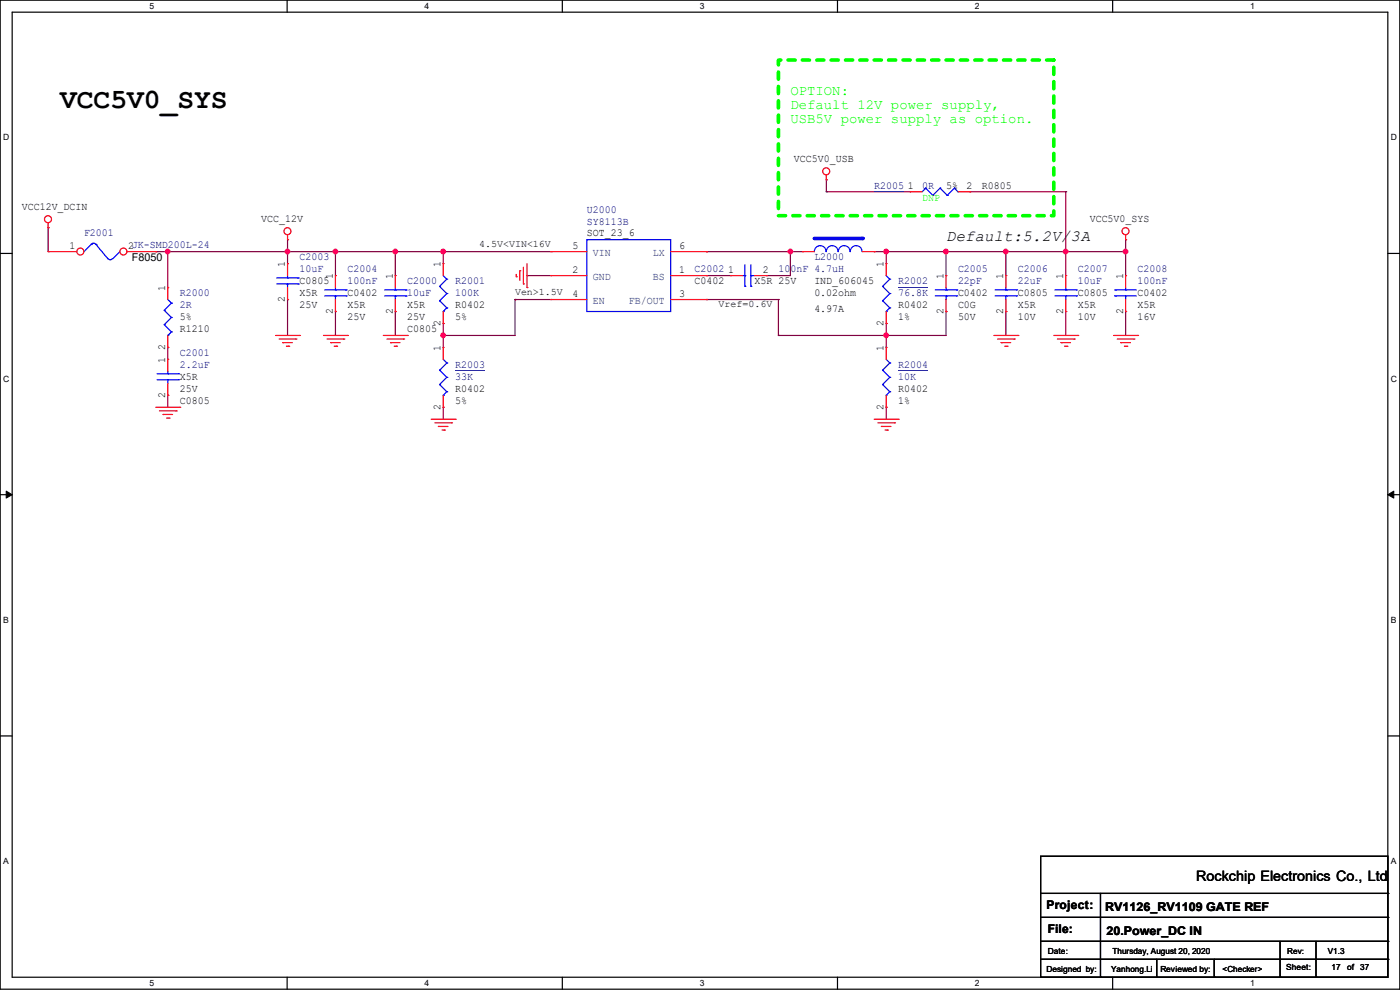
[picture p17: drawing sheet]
<svg xmlns="http://www.w3.org/2000/svg" width="297mm" height="210mm" viewBox="0 0 297 210" stroke-linecap="round" stroke-linejoin="round" font-family="sans-serif">
<defs><g id="words">
<text font-size="5.9" x="12.7" y="22.8">VCC5V0_SYS</text>
<text font-size="3.3" x="200.7" y="51.1">Default:5.2V/3A</text>
<g font-size="3" fill="#0f0">
<text x="167.7" y="20.2">OPTION:</text>
<text x="167.7" y="23.2">Default 12V power supply,</text>
<text x="167.7" y="26.1">USB5V power supply as option.</text>
</g>
<text font-size="3" x="253.8" y="186.9">Rockchip Electronics Co., Ltd</text>
<g font-size="2.5">
<text x="222" y="192.9">Project:</text>
<text x="222.3" y="198">File:</text>
<text x="234.5" y="193.2">RV1126_RV1109 GATE REF</text>
<text x="234.7" y="198.2">20.Power_DC IN</text>
</g>
<g font-size="2.3">
<text x="168.4" y="34.4">VCC5V0_USB</text>
<text x="192.6" y="40.1">1</text>
<text x="200.7" y="40">5%</text>
<text x="205" y="40.1">2</text>
<text x="208.3" y="40">R0805</text>
<text x="4.6" y="44.6">VCC12V_DCIN</text>
<text x="55.4" y="47.1">VCC_12V</text>
<text x="231.2" y="47.1">VCC5V0_SYS</text>
<text x="14.8" y="52.8">1</text>
<text x="27.2" y="52.8">2JK-SMD200L-24</text>
<text x="121.5" y="52.8">5</text>
<text x="124.5" y="50.2">SOT_23_6</text>
<text x="144.1" y="52.8">6</text>
<text x="28" y="55.5">F8050</text>
<text x="60.5" y="56.7" transform="rotate(-90 60.5 56.7)">1</text>
<text x="70.6" y="59.2" transform="rotate(-90 70.6 59.2)">1</text>
<text x="83.3" y="59.2" transform="rotate(-90 83.3 59.2)">1</text>
<text x="93.5" y="56.7" transform="rotate(-90 93.5 56.7)">1</text>
<text x="121.5" y="57.9">2</text>
<text x="144.1" y="57.9">1</text>
<text x="154.5" y="57.9">1</text>
<text x="161.8" y="57.9">2</text>
<text x="187.5" y="56.7" transform="rotate(-90 187.5 56.7)">1</text>
<text x="200.2" y="59.2" transform="rotate(-90 200.2 59.2)">1</text>
<text x="212.9" y="59.2" transform="rotate(-90 212.9 59.2)">1</text>
<text x="225.5" y="59.2" transform="rotate(-90 225.5 59.2)">1</text>
<text x="238.3" y="59.2" transform="rotate(-90 238.3 59.2)">1</text>
<text x="35.1" y="61.8" transform="rotate(-90 35.1 61.8)">1</text>
<text x="60.5" y="64.1" transform="rotate(-90 60.5 64.1)">2</text>
<text x="63.5" y="60.3">C0805</text>
<text x="63.5" y="62.9">X5R</text>
<text x="63.5" y="65.4">25V</text>
<text x="73.7" y="62.9">C0402</text>
<text x="73.7" y="65.4">X5R</text>
<text x="86.4" y="65.4">X5R</text>
<text x="96.6" y="65.4">R0402</text>
<text x="121.5" y="63">4</text>
<text x="144.1" y="63">3</text>
<text x="147.4" y="60.3">C0402</text>
<text x="160.1" y="60.3">X5R 25V</text>
<text x="172.8" y="60.3">IND_606045</text>
<text x="172.8" y="62.9">0.02ohm</text>
<text x="190.5" y="65.4">R0402</text>
<text x="203.2" y="62.9">C0402</text>
<text x="203.2" y="65.4">C0G</text>
<text x="215.9" y="62.9">C0805</text>
<text x="215.9" y="65.4">X5R</text>
<text x="228.6" y="62.9">C0805</text>
<text x="228.6" y="65.4">X5R</text>
<text x="241.3" y="62.9">C0402</text>
<text x="241.3" y="65.4">X5R</text>
<text x="38.1" y="70.5">R1210</text>
<text x="38.1" y="67.9">5%</text>
<text x="70.6" y="66.6" transform="rotate(-90 70.6 66.6)">2</text>
<text x="73.7" y="67.9">25V</text>
<text x="83.3" y="66.6" transform="rotate(-90 83.3 66.6)">2</text>
<text x="86.4" y="70.5">C0805</text>
<text x="86.4" y="67.9">25V</text>
<text x="93.5" y="69.1" transform="rotate(-90 93.5 69.1)">2</text>
<text x="96.6" y="67.9">5%</text>
<text x="172.8" y="66.2">4.97A</text>
<text x="187.5" y="69.1" transform="rotate(-90 187.5 69.1)">2</text>
<text x="190.5" y="67.9">1%</text>
<text x="200.2" y="66.6" transform="rotate(-90 200.2 66.6)">2</text>
<text x="203.2" y="67.9">50V</text>
<text x="212.9" y="66.6" transform="rotate(-90 212.9 66.6)">2</text>
<text x="215.9" y="67.9">10V</text>
<text x="225.5" y="66.6" transform="rotate(-90 225.5 66.6)">2</text>
<text x="228.6" y="67.9">10V</text>
<text x="238.3" y="66.6" transform="rotate(-90 238.3 66.6)">2</text>
<text x="241.3" y="67.9">16V</text>
<text x="35.1" y="77" transform="rotate(-90 35.1 77)">1</text>
<text x="35.1" y="74.2" transform="rotate(-90 35.1 74.2)">2</text>
<text x="93.5" y="74.5" transform="rotate(-90 93.5 74.5)">1</text>
<text x="187.5" y="74.5" transform="rotate(-90 187.5 74.5)">1</text>
<text x="38.1" y="80.6">X5R</text>
<text x="38.1" y="83.2">25V</text>
<text x="96.6" y="83.2">R0402</text>
<text x="190.5" y="83.2">R0402</text>
<text x="35.1" y="84.4" transform="rotate(-90 35.1 84.4)">2</text>
<text x="38.1" y="85.7">C0805</text>
<text x="93.5" y="86.9" transform="rotate(-90 93.5 86.9)">2</text>
<text x="96.6" y="85.7">5%</text>
<text x="187.5" y="86.9" transform="rotate(-90 187.5 86.9)">2</text>
<text x="190.5" y="85.7">1%</text>
</g>
<g font-size="2.3" fill="#000080">
<text x="185.5" y="40">R2005</text>
<text x="195.6" y="40">0R</text>
<text x="124.5" y="45.1">U2000</text>
<text x="124.5" y="47.6">SY8113B</text>
<text x="17.8" y="50.2">F2001</text>
<text x="63.5" y="55.2">C2003</text>
<text x="63.5" y="57.8">10uF</text>
<text x="73.7" y="57.8">C2004</text>
<text x="147.4" y="57.8">C2002</text>
<text x="165.1" y="57.8">100nF 4.7uH</text>
<text x="172.8" y="55.2">L2000</text>
<text x="203.2" y="57.8">C2005</text>
<text x="215.9" y="57.8">C2006</text>
<text x="228.6" y="57.8">C2007</text>
<text x="241.3" y="57.8">C2008</text>
<text x="38.1" y="62.9">R2000</text>
<text x="38.1" y="65.4">2R</text>
<text x="73.7" y="60.3">100nF</text>
<text x="86.4" y="60.3">C2000</text>
<text x="86.4" y="62.9">10uF</text>
<text x="96.6" y="60.3">R2001</text>
<text x="96.6" y="62.9">100K</text>
<text x="190.5" y="60.3">R2002</text>
<text x="190.5" y="62.9">76.8K</text>
<text x="203.2" y="60.3">22pF</text>
<text x="215.9" y="60.3">22uF</text>
<text x="228.6" y="60.3">10uF</text>
<text x="241.3" y="60.3">100nF</text>
<text x="38.1" y="75.6">C2001</text>
<text x="38.1" y="78.1">2.2uF</text>
<text x="96.6" y="78.1">R2003</text>
<text x="96.6" y="80.6">33K</text>
<text x="190.5" y="78.1">R2004</text>
<text x="190.5" y="80.6">10K</text>
</g>
<text font-size="2.3" fill="#0f0" x="195.6" y="42.5">DNP</text>
<g font-size="2.3" fill="#004080">
<text x="125.8" y="59.4">GND</text>
<text x="125.8" y="54.3">VIN</text>
<text x="138.5" y="54.3">LX</text>
<text x="138.5" y="59.4">BS</text>
<text x="125.8" y="64.5">EN</text>
<text x="133.4" y="64.5">FB/OUT</text>
</g>
<g font-size="2.1">
<text x="101.6" y="52.5">4.5V&lt;VIN&lt;16V</text>
<text x="109.3" y="62.7">Ven&gt;1.5V</text>
<text x="152.4" y="65.2">Vref=0.6V</text>
</g>
<g font-size="1.8">
<text x="31.7" y="1.9">5</text>
<text x="90.1" y="1.9">4</text>
<text x="148.5" y="1.9">3</text>
<text x="206.8" y="1.9">2</text>
<text x="265.2" y="1.9">1</text>
<text x=".7" y="29.8">D</text>
<text x="295.1" y="29.8">D</text>
<text x=".7" y="80.9">C</text>
<text x="295.1" y="80.9">C</text>
<text x=".7" y="132.1">B</text>
<text x="295.1" y="132.1">B</text>
<text x=".7" y="183.3">A</text>
<text x="295.1" y="183.3">A</text>
<text x="222.3" y="202.3">Date:</text>
<text x="236" y="202.3">Thursday, August 20, 2020</text>
<text x="281.7" y="202.3">V1.3</text>
<text x="31.7" y="209.2">5</text>
<text x="90.1" y="209.2">4</text>
<text x="148.5" y="209.2">3</text>
<text x="206.8" y="209.2">2</text>
<text x="222" y="206.1">Designed by:</text>
<text x="235.7" y="206.1">Yanhong.Li</text>
<text x="246.2" y="206.1">Reviewed by:</text>
<text x="259.4" y="206.1">&lt;Checker&gt;</text>
<text x="265.2" y="209.2">1</text>
<text x="272.8" y="205.9">Sheet:</text>
<text x="282.5" y="205.9">17</text>
<text x="285.8" y="205.9">of</text>
<text x="288.6" y="205.9">37</text>
</g>
<text font-size="1.7" x="273.1" y="202.3">Rev:</text>
</g></defs>
<path d="M0 0h297v209.8h-297zM2.6 2.6h291.8v204.7h-291.8z" fill="none" stroke="#000" stroke-width=".25"/>
<g fill="#fff">
<path d="M31.7 .3h1v2h-1z"/>
<path d="M31.7 207.6h1v1.9h-1z"/>
</g>
<path d="M60.9 0v2.6M60.9 207.3v2.5" fill="none" stroke="#000" stroke-width=".25"/>
<g fill="#fff">
<path d="M90.1 .3h1v2h-1z"/>
<path d="M90.1 207.6h1v1.9h-1z"/>
</g>
<path d="M119.3 0v2.6M119.3 207.3v2.5" fill="none" stroke="#000" stroke-width=".25"/>
<g fill="#fff">
<path d="M148.5 .3h.9v2h-.9z"/>
<path d="M148.5 207.6h.9v1.9h-.9z"/>
</g>
<path d="M177.7 0v2.6M177.7 207.3v2.5" fill="none" stroke="#000" stroke-width=".25"/>
<g fill="#fff">
<path d="M206.8 .3h1v2h-1z"/>
<path d="M206.8 207.6h1v1.9h-1z"/>
</g>
<path d="M236.1 0v2.6M236.1 207.3v2.5" fill="none" stroke="#000" stroke-width=".25"/>
<g fill="#fff">
<path d="M265.2 .3h1v2h-1z"/>
<path d="M265.2 207.6h1v1.9h-1z"/>
<path d="M.7 28.2h1.2v1.9h-1.2z"/>
<path d="M295.1 28.2h1.2v1.9h-1.2z"/>
<path d="M.7 79.3h1.2v2h-1.2z"/>
<path d="M295.1 79.3h1.2v2h-1.2z"/>
</g>
<path d="M0 53.8h2.6M294.4 53.8h2.6" fill="none" stroke="#000" stroke-width=".25"/>
<g fill="#fff">
<path d="M.7 130.5h1.2v2h-1.2z"/>
<path d="M295.1 130.5h1.1v2h-1.1z"/>
</g>
<path d="M0 104.9h2.6M294.4 104.9h2.6" fill="none" stroke="#000" stroke-width=".25"/>
<path d="M1.3 104.2l1.3 .7-1.3 .8zM294.4 104.9l1.3-.7v1.5z" fill="#000" stroke="#000" stroke-width=".21"/>
<g fill="#fff">
<path d="M.7 181.7h1.2v2h-1.2z"/>
<path d="M295.1 181.7h1.1v2h-1.1z"/>
</g>
<g fill="none" stroke="#000" stroke-width=".25">
<path d="M0 156.1h2.6M294.4 156.1h2.6M220.8 181.7h73.6v25.6h-73.6zM220.8 189.5h73.6M220.8 194.6h73.6M220.8 199.7h73.6M233.5 189.5v17.8M271.6 199.7v7.6M279.2 199.7v7.6M294.4 189.5h.1M294.4 194.6h.1M294.4 199.7h.1"/>
<path d="M220.8 203.5h73.6M233.5 207.3h.1M245.4 207.3h.1M245.4 203.5v3.8M257.6 207.3h.1M257.6 203.5v3.8M271.6 207.3h.1M279.2 207.3h.1M294.4 203.5h.1"/>
</g>
<path d="M165.1 12.7h58.5v33.1h-58.5z" fill="none" stroke="#0f0" stroke-width=".76" stroke-dasharray="1.5"/>
<g fill="none" stroke="#800040" stroke-width=".25">
<path d="M175.3 38.1h.1M175.3 38.1v2.6M10.2 48.3h.1M10.2 48.3v5.1M33.1 53.4h.1M33.1 53.4h83.8M35.6 53.4h.1M35.6 53.4v7.6M61 50.8h.1M61 53.4h.1M61 50.8v5.1M71.2 53.4h.1"/>
<path d="M71.2 53.4v5.1M83.9 53.4h.1M83.9 53.4v5.1M94 53.4h.1M94 53.4v2.5M111.8 58.5h.1M111.8 58.5h5.1M149.9 58.5h.1M149.9 53.4h.1M149.9 58.5h5.1M149.9 53.4h20.3M162.6 58.5h.1"/>
<path d="M167.7 53.4h.1M167.7 53.4v5.1h-5.1M175.3 40.7h.1M175.3 40.7h17.8M185.5 53.4h.1M185.5 53.4h53.3M188 53.4h.1M188 53.4v2.5M200.7 53.4h.1M200.7 53.4v5.1M205.8 40.7h.1M205.8 40.7h20.3"/>
<path d="M213.4 53.4h.1M213.4 53.4v5.1M226.1 53.4h.1M226.1 40.7h.1M226.1 40.7v17.8M238.8 50.8h.1M238.8 53.4h.1M238.8 50.8v7.7M35.6 73.7h.1M35.6 73.7v2.5M61 63.5h.1M61 63.5v7.7"/>
<path d="M71.2 66.1h.1M71.2 66.1v5.1M83.9 66.1h.1M83.9 66.1v5.1M94 71.2h.1M94 68.6h.1M94 68.6v5.1M109.3 63.5h.1M109.3 63.5h7.6M109.3 63.5v7.7h-15.3M149.9 63.5h.1M149.9 63.5h15.2"/>
<path d="M165.1 63.5h.1M165.1 71.2h.1M165.1 63.5v7.7M188 68.6h.1M188 71.2h.1M188 68.6v5.1M200.7 66.1h.1M200.7 66.1v5.1h-35.6M213.4 66.1h.1M213.4 66.1v5.1M226.1 66.1h.1M226.1 66.1v5.1"/>
<path d="M238.8 66.1h.1M238.8 66.1v5.1M35.6 83.9h.1M35.6 83.9v2.5M94 86.4h.1M94 86.4v2.5M188 86.4h.1M188 86.4v2.5"/>
</g>
<g fill="#f0f" stroke="#f0f" stroke-width=".25">
<circle cx="200.7" cy="53.4" r=".49"/>
<circle cx="188" cy="53.4" r=".49"/>
<circle cx="188" cy="71.1" r=".49"/>
<circle cx="238.8" cy="53.4" r=".49"/>
<circle cx="167.7" cy="53.4" r=".49"/>
<circle cx="226.1" cy="53.4" r=".49"/>
<circle cx="213.4" cy="53.4" r=".49"/>
<circle cx="71.1" cy="53.4" r=".49"/>
<circle cx="61" cy="53.4" r=".49"/>
<circle cx="94" cy="71.1" r=".49"/>
<circle cx="94" cy="53.4" r=".49"/>
<circle cx="35.6" cy="53.4" r=".49"/>
<circle cx="83.8" cy="53.4" r=".49"/>
</g>
<g fill="none" stroke="#f00" stroke-width=".25">
<path d="M175.3 38.1h.1M175.3 37.1v1M10.2 48.3h.1M10.2 47.3v1M61 50.8h.1M61 49.8v1M83.9 58.5h.1M83.9 58.5v2.5M109.5 58.7h.1M109.5 58.2v.5M110.3 57.4h.1M110.3 57.4v2.1"/>
<path d="M111 56.7v3.5M111.8 55.9v5.1M193.1 40.7h.1M193.1 40.7h2.5M203.2 40.7h2.6M205.8 40.7h.1M238.8 50.8h.1M238.8 49.8v1M35.6 61h.1M35.6 73.7h.1M35.6 61v2.5M35.6 71.2v2.5"/>
<path d="M58.5 71.2h5M59.2 71.9h3.6M60 72.7h.1M60 72.7h2M60.7 73.4h.6M61.3 73.4h.1M62.8 71.9h.1M63.5 71.2h.1M68.6 71.2h5.1M69.4 71.9h3.5M70.1 72.7h.1M70.1 72.7h2.1"/>
<path d="M70.9 73.4h.5M71.4 73.4h.1M72.9 71.9h.1M73.7 71.2h.1M81.3 71.2h5.1M82.1 71.9h3.5M82.8 72.7h.1M82.8 72.7h2.1M83.6 73.4h.5M83.9 66.1h.1M83.9 63.5v2.6M84.1 73.4h.1"/>
<path d="M85.6 71.9h.1M86.4 71.2h.1M94 73.7h.1M94 73.7v2.5M111 60.2h.1M111.8 61h.1M210.9 71.2h5M211.6 71.9h3.6M212.4 72.7h.1M212.4 72.7h2M213.1 73.4h.6M213.7 73.4h.1"/>
<path d="M215.2 71.9h.1M215.9 71.2h.1M223.6 71.2h5M224.3 71.9h3.6M225.1 72.7h.1M225.1 72.7h2M225.8 73.4h.6M226.4 73.4h.1M227.9 71.9h.1M228.6 71.2h.1M236.3 71.2h5M237 71.9h3.6"/>
<path d="M237.8 72.7h.1M237.8 72.7h2M238.5 73.4h.6M239.1 73.4h.1M240.6 71.9h.1M241.3 71.2h.1M33.1 86.4h5M33.8 87.2h3.6M34.6 87.9h.1M34.6 87.9h2M35.3 88.7h.6M35.9 88.7h.1"/>
<path d="M37.4 87.2h.1M38.1 86.4h.1M91.5 88.9h5.1M92.2 89.7h3.6M93 90.5h.1M93 90.5h2M93.8 91.2h.5M94 86.4h.1M94 83.9v2.5M94.3 91.2h.1M95.8 89.7h.1M96.6 88.9h.1"/>
<path d="M185.5 88.9h5M186.2 89.7h3.6M187 90.5h.1M187 90.5h2M187.7 91.2h.6M188.3 91.2h.1M189.8 89.7h.1M190.5 88.9h.1"/>
<circle cx="175.3" cy="36.3" r=".74"/>
<circle cx="10.2" cy="46.5" r=".74"/>
<circle cx="61" cy="49" r=".74"/>
<circle cx="238.8" cy="49" r=".74"/>
</g>
<g fill="none" stroke="#00f" stroke-width=".25">
<path d="M196.4 39.9h.1M196.4 39.9l-.8 .8M196.4 39.9l1.5 1.5M199.4 39.9h.1M199.4 39.9l-1.5 1.5M199.4 39.9l1.6 1.5M202.5 39.9h.1M202.5 39.9l-1.5 1.5M202.5 39.9l.7 .8M175.3 53.4a1.25 1.25 0 0 0-1.3-1.3 1.25 1.25 0 0 0-1.2 1.3M177.8 53.4a1.25 1.25 0 0 0-1.2-1.3 1.25 1.25 0 0 0-1.3 1.3M180.3 53.4a1.25 1.25 0 0 0-1.2-1.3 1.25 1.25 0 0 0-1.3 1.3"/>
<path d="M182.9 53.4a1.25 1.25 0 0 0-1.3-1.3 1.25 1.25 0 0 0-1.2 1.3M197.9 41.4h.1M201 41.4h.1M203.2 40.7h.1M34.8 65.8h.1M34.8 68.9h.1M34.8 65.8l1.6 1.6M34.8 68.9l1.6 1.5M35.6 71.2h.1M35.6 63.5l.8 .8M36.4 64.3h.1M36.4 67.4h.1"/>
<path d="M36.4 70.4h.1M36.4 64.3l-1.6 1.5M36.4 67.4l-1.6 1.5M36.4 70.4l-.8 .8M81.6 62.8h4.5M81.6 61.5h4.5M83.9 61.5h.1M83.9 62.8h.1M83.9 61v.5M83.9 62.8v.7M86.1 62.8h.1M86.1 61.5h.1"/>
<path d="M93.3 78.5h.1M93.3 78.5l1.5 1.6M94 76.2l.8 .8M94.8 77h.1M94.8 77l-1.5 1.5M93.3 81.6h.1M93.3 81.6l1.5 1.5M94 83.9h.1M94.8 80.1h.1M94.8 83.1h.1M94.8 80.1l-1.5 1.5M94.8 83.1l-.8 .8"/>
</g>
<path d="M185.5 40.6h6.3M96.6 78.7h6.3" fill="none" stroke="#000080" stroke-width=".21"/>
<path d="M172.8 50.6h10.1" fill="none" stroke="#00f" stroke-width=".76"/>
<circle cx="182.9" cy="50.6" r=".38" fill="#00f"/>
<g fill="none" stroke="#f00" stroke-width=".25">
<path d="M61 55.9h.1M61 55.9v2.6M71.2 58.5h.1M71.2 58.5v2.5M94 55.9h.1M94 55.9v2.6M116.9 58.5h.1M116.9 53.4h.1M116.9 53.4h7.6M116.9 58.5h7.6M142.3 53.4h7.6M142.3 58.5h7.6"/>
<path d="M149.9 53.4h.1M149.9 58.5h.1M155 58.5h.1M155 58.5h2.5M160.1 58.5h2.5M162.6 58.5h.1M170.2 53.4h.1M170.2 53.4h2.6M182.9 53.4h2.6M185.5 53.4h.1M200.7 58.5h.1M200.7 58.5v2.5"/>
<path d="M213.4 58.5h.1M213.4 58.5v2.5M226.1 58.5h.1M226.1 58.5v2.5M238.8 58.5h.1M238.8 58.5v2.5M35.6 76.2h.1M35.6 76.2v2.6M61 63.5h.1M61 61v2.5M71.2 66.1h.1M71.2 63.5v2.6"/>
<path d="M94 68.6h.1M94 66.1v2.5M116.9 63.5h.1M116.9 63.5h7.6M142.3 63.5h7.6M149.9 63.5h.1M188 73.7h.1M188 73.7v2.5M200.7 66.1h.1M200.7 63.5v2.6M213.4 66.1h.1M213.4 63.5v2.6"/>
<path d="M226.1 66.1h.1M226.1 63.5v2.6M238.8 66.1h.1M238.8 63.5v2.6M35.6 83.9h.1M35.6 81.3v2.6M188 86.4h.1M188 83.9v2.5"/>
</g>
<g fill="none" stroke="#00f" stroke-width=".25">
<path d="M19.3 51.8a.74 .74 0 0 1 1.1 0M19.3 51.9h.1M19.3 51.9l-1.5 1.5M20.4 51.9h.1M20.4 51.9l2.5 3M23.8 54.9a.49 .49 0 0 1-.8 0M25.4 53.4h.1M25.4 53.4l-1.5 1.5M58.7 59h4.6M61 59h.1M61 58.5v.5M63.3 59h.1"/>
<path d="M94 58.5l.8 .7M94.8 59.2h.1M94.8 59.2l-1.5 1.5M124.5 50.8h17.8v15.3h-17.8zM157.5 58.5h.5M158 58.5h.1M158 56.2v4.5M159.3 58.5h.1M159.3 58.5h.8M159.3 56.2v4.5M33.3 79.3h4.6M35.6 79.3h.1"/>
<path d="M35.6 78.8v.5M37.9 79.3h.1M58.7 60.2h4.6M61 60.2h.1M61 60.2v.8M63.3 60.2h.1M68.9 62.8h4.5M68.9 61.5h4.5M71.2 61.5h.1M71.2 62.8h.1M71.2 61v.5M71.2 62.8v.7"/>
<path d="M73.4 62.8h.1M73.4 61.5h.1M93.3 60.7h.1M93.3 63.8h.1M93.3 60.7l1.5 1.6M93.3 63.8l1.5 1.5M94 66.1h.1M94.8 62.3h.1M94.8 65.3h.1M94.8 62.3l-1.5 1.5M94.8 65.3l-.8 .8M158 60.7h.1"/>
<path d="M159.3 60.7h.1M187.2 78.5h.1M187.2 78.5l1.6 1.6M188 76.2l.8 .8M188.8 77h.1M188.8 77l-1.6 1.5M198.4 62.8h4.6M198.4 61.5h4.6M200.7 61.5h.1M200.7 62.8h.1M200.7 61v.5M200.7 62.8v.7"/>
<path d="M203 62.8h.1M203 61.5h.1M211.1 62.8h4.6M211.1 61.5h4.6M213.4 61.5h.1M213.4 62.8h.1M213.4 61v.5M213.4 62.8v.7M215.7 62.8h.1M215.7 61.5h.1M223.8 62.8h4.6M223.8 61.5h4.6"/>
<path d="M226.1 61.5h.1M226.1 62.8h.1M226.1 61v.5M226.1 62.8v.7M228.4 62.8h.1M228.4 61.5h.1M236.5 62.8h.1M236.5 61.5h.1M236.5 62.8h4.6M236.5 61.5h4.6M238.8 61.5h.1M238.8 62.8h.1"/>
<path d="M238.8 61v.5M238.8 62.8v.7M33.3 80.6h4.6M35.6 80.6h.1M35.6 80.6v.7M37.9 80.6h.1M187.2 81.6h.1M187.2 81.6l1.6 1.5M188 83.9h.1M188.8 80.1h.1M188.8 83.1h.1M188.8 80.1l-1.6 1.5"/>
<path d="M188.8 83.1l-.8 .8"/>
</g>
<path d="M190.5 78.7h6.4" fill="none" stroke="#000080" stroke-width=".21"/>
<circle cx="17" cy="53.4" r=".74" fill="#fff" stroke="#f00" stroke-width=".25"/>
<path d="M10.2 53.4h.1M10.2 53.4h6.1" fill="none" stroke="#f00" stroke-width=".25"/>
<circle cx="26.2" cy="53.4" r=".74" fill="#fff" stroke="#f00" stroke-width=".25"/>
<path d="M27 53.4h6.1M33.1 53.4h.1M188 55.9h.1M188 55.9v2.6M188 68.6h.1M188 66.1v2.5" fill="none" stroke="#f00" stroke-width=".25"/>
<path d="M188 58.5l.8 .7M188.8 59.2h.1M188.8 59.2l-1.6 1.5M187.2 60.7h.1M187.2 63.8h.1M187.2 60.7l1.6 1.6M187.2 63.8l1.6 1.5M188 66.1h.1M188.8 62.3h.1M188.8 65.3h.1M188.8 62.3l-1.6 1.5M188.8 65.3l-.8 .8" fill="none" stroke="#00f" stroke-width=".25"/>
<path d="M190.5 60.9h6.4" fill="none" stroke="#000080" stroke-width=".21"/>
<g fill="#f0f" stroke="#f0f" stroke-width=".25">
<circle cx="200.7" cy="53.4" r=".49"/>
<circle cx="188" cy="53.4" r=".49"/>
<circle cx="188" cy="71.1" r=".49"/>
<circle cx="238.8" cy="53.4" r=".49"/>
<circle cx="167.7" cy="53.4" r=".49"/>
<circle cx="226.1" cy="53.4" r=".49"/>
<circle cx="213.4" cy="53.4" r=".49"/>
<circle cx="71.1" cy="53.4" r=".49"/>
<circle cx="61" cy="53.4" r=".49"/>
<circle cx="94" cy="71.1" r=".49"/>
<circle cx="94" cy="53.4" r=".49"/>
<circle cx="35.6" cy="53.4" r=".49"/>
<circle cx="83.8" cy="53.4" r=".49"/>
</g>
<use href="#words"/>
</svg>
